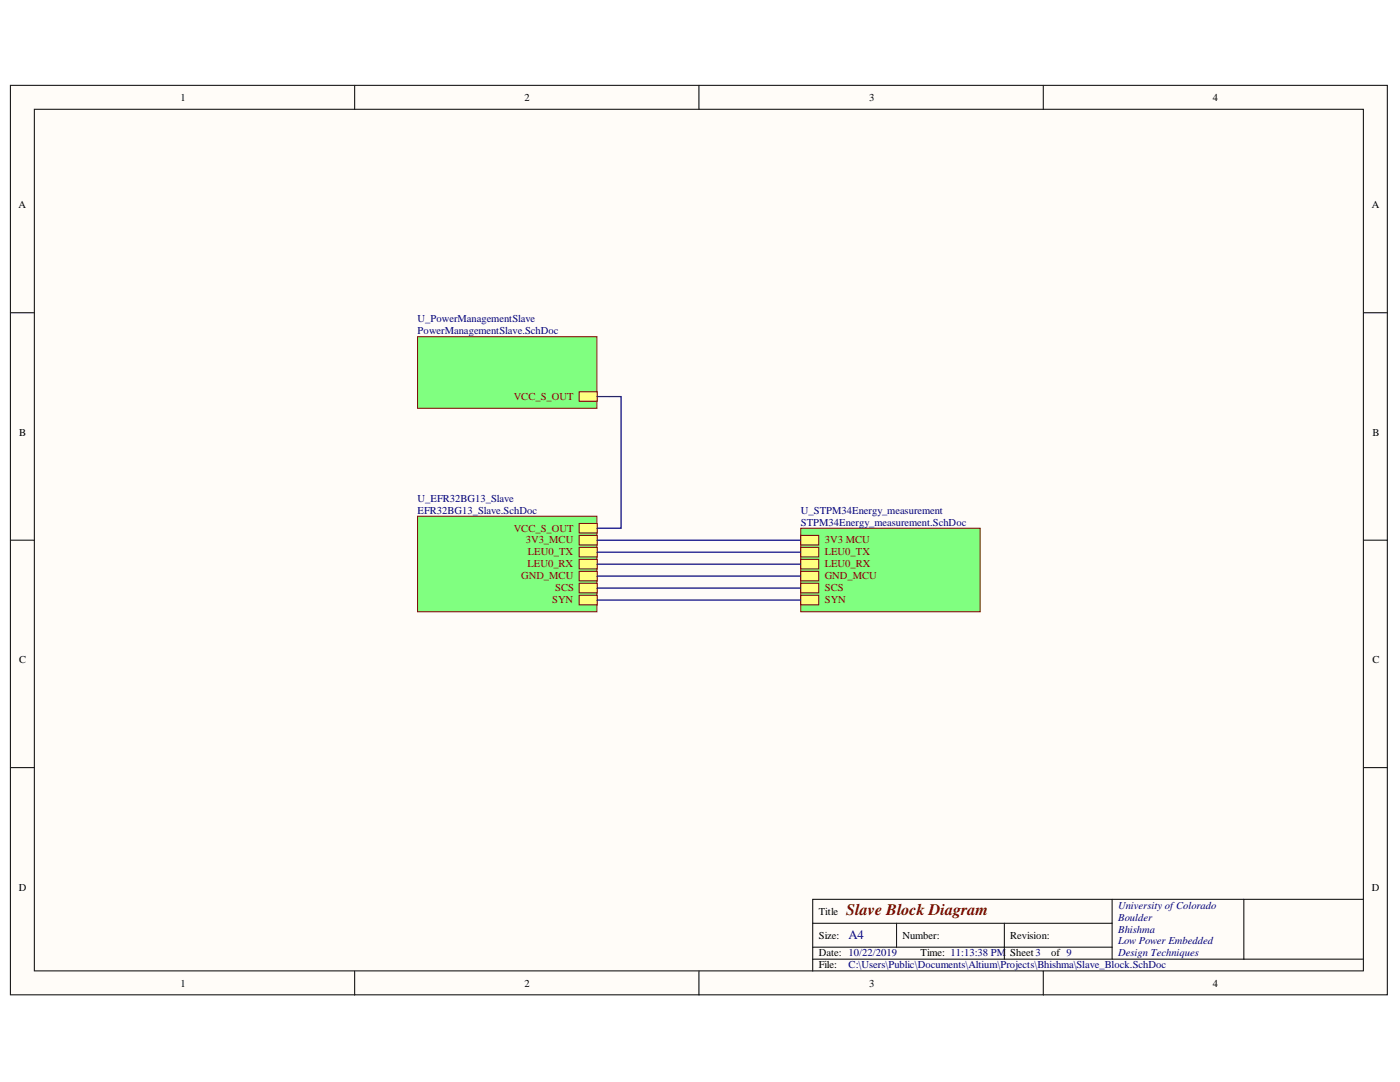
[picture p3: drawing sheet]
<svg xmlns="http://www.w3.org/2000/svg" width="279mm" height="216mm" viewBox="0 0 279 216" stroke-linecap="round" stroke-linejoin="round" font-family="sans-serif">
<defs><g id="words">
<text font-size="3.2" fill="#800000" x="168.9" y="182.6">Slave Block Diagram</text>
<text font-size="2.6" fill="#000080" x="169.4" y="187.5">A4</text>
<g font-size="2.1">
<text x="36" y="20.1">1</text>
<text x="104.6" y="20.1">2</text>
<text x="173.5" y="20.1">3</text>
<text x="242.1" y="20.1">4</text>
<text x="3.7" y="41.6">A</text>
<text x="273.8" y="41.6">A</text>
<text x="3.8" y="87">B</text>
<text x="273.9" y="87">B</text>
<text x="3.8" y="132.4">C</text>
<text x="273.9" y="132.4">C</text>
<text x="3.7" y="177.7">D</text>
<text x="273.8" y="177.7">D</text>
<text x="163.4" y="182.5">Title</text>
<text x="163.4" y="187.3">Size:</text>
<text x="163.4" y="190.8">Date: 10/22/2019</text>
<text x="180.1" y="187.3">Number:</text>
<text x="183.7" y="190.8">Time: 11:13:38 PM</text>
<text x="201.6" y="187.3">Revision:</text>
<text x="201.6" y="190.8">Sheet3</text>
<text x="209.8" y="190.8">of 9</text>
<text x="36" y="196.8">1</text>
<text x="104.6" y="196.8">2</text>
<text x="163.4" y="193.2">File:</text>
<text x="173.5" y="196.8">3</text>
<text x="242.1" y="196.8">4</text>
</g>
<g font-size="2.1" fill="#000080">
<text x="83.3" y="64.3">U_PowerManagementSlave</text>
<text x="83.3" y="66.6">PowerManagementSlave.SchDoc</text>
<text x="83.3" y="100.1">U_EFR32BG13_Slave</text>
<text x="83.3" y="102.5">EFR32BG13_Slave.SchDoc</text>
<text x="159.8" y="102.5">U_STPM34Energy_measurement</text>
<text x="159.8" y="104.9">STPM34Energy_measurement.SchDoc</text>
<text x="223.1" y="181.3">University ofColorado</text>
<text x="223.1" y="183.7">Boulder</text>
<text x="223.1" y="186.1">Bhishma</text>
<text x="223.1" y="188.5">Low Power Embedded</text>
<text x="223.1" y="190.8">Design Techniques</text>
<text x="169.4" y="193.2">C:\Users\Public\Documents\Altium\Projects\Bhishma\Slave_Block.SchDoc</text>
</g>
<g font-size="2.1" fill="#800000">
<text x="102.5" y="79.8">VCC_S_OUT</text>
<text x="102.5" y="106.1">VCC_S_OUT</text>
<text x="104.9" y="108.4">3V3_MCU</text>
<text x="105.3" y="113.2">LEU0_RX</text>
<text x="105.3" y="110.8">LEU0_TX</text>
<text x="164.6" y="108.4">3V3 MCU</text>
<text x="164.6" y="110.8">LEU0_TX</text>
<text x="164.6" y="113.2">LEU0_RX</text>
<text x="104" y="115.6">GND_MCU</text>
<text x="110.8" y="118">SCS</text>
<text x="164.6" y="115.6">GND_MCU</text>
<text x="164.6" y="118">SCS</text>
<text x="110.2" y="120.4">SYN</text>
<text x="164.6" y="120.4">SYN</text>
</g>
</g></defs>
<g fill="#fffcf8" stroke="#000" stroke-width=".2">
<path d="M2.1 17h274.8v181.5h-274.8z"/>
<path d="M6.9 21.8h265.2v171.9h-265.2z"/>
</g>
<g fill="none" stroke="#000" stroke-width=".2">
<path d="M70.8 17v4.8M139.5 17v4.8M208.2 17v4.8M2.1 62.4h4.8M272.1 62.4h4.8M2.1 107.8h4.8M272.1 107.8h4.8M2.1 153.2h4.8M272.1 153.2h4.8M221.9 179.4v12M248.2 179.4h-86v14.4M272.1 179.4h-23.9v12"/>
<path d="M70.8 193.8v4.8M139.5 193.8v4.8M162.2 184.2h59.7M162.2 191.4h109.9M162.2 189h59.7M178.9 184.2v4.8M200.4 184.2v7.2M208.2 193.8v4.8"/>
</g>
<path d="M83.3 103h35.8v19.1h-35.8z" fill="#80ff80" stroke="#800000" stroke-width=".2"/>
<path d="M115.6 109.2h3.6v1.9h-3.6z" fill-rule="evenodd" fill="#ffff80"/>
<path d="M115.6 109.2h3.6v1.9h-3.6z" fill="none" stroke="#800000" stroke-width=".2"/>
<path d="M115.6 111.6h3.6v1.9h-3.6z" fill-rule="evenodd" fill="#ffff80"/>
<path d="M115.6 111.6h3.6v1.9h-3.6z" fill="none" stroke="#800000" stroke-width=".2"/>
<path d="M115.6 116.4h3.6v1.9h-3.6z" fill-rule="evenodd" fill="#ffff80"/>
<path d="M115.6 116.4h3.6v1.9h-3.6z" fill="none" stroke="#800000" stroke-width=".2"/>
<path d="M115.6 118.8h3.6v1.9h-3.6z" fill-rule="evenodd" fill="#ffff80"/>
<path d="M115.6 118.8h3.6v1.9h-3.6z" fill="none" stroke="#800000" stroke-width=".2"/>
<path d="M115.6 114h3.6v1.9h-3.6z" fill-rule="evenodd" fill="#ffff80"/>
<path d="M115.6 114h3.6v1.9h-3.6z" fill="none" stroke="#800000" stroke-width=".2"/>
<path d="M115.6 106.8h3.6v1.9h-3.6z" fill-rule="evenodd" fill="#ffff80"/>
<path d="M115.6 106.8h3.6v1.9h-3.6z" fill="none" stroke="#800000" stroke-width=".2"/>
<path d="M115.6 104.4h3.6v2h-3.6z" fill-rule="evenodd" fill="#ffff80"/>
<path d="M115.6 104.4h3.6v2h-3.6z" fill="none" stroke="#800000" stroke-width=".2"/>
<path d="M83.3 67.2h35.8v14.3h-35.8z" fill="#80ff80" stroke="#800000" stroke-width=".2"/>
<path d="M115.6 78.2h3.6v1.9h-3.6z" fill-rule="evenodd" fill="#ffff80"/>
<path d="M115.6 78.2h3.6v1.9h-3.6z" fill="none" stroke="#800000" stroke-width=".2"/>
<path d="M159.8 105.4h35.8v16.7h-35.8z" fill="#80ff80" stroke="#800000" stroke-width=".2"/>
<path d="M159.8 106.8h3.6v1.9h-3.6z" fill-rule="evenodd" fill="#ffff80"/>
<path d="M159.8 106.8h3.6v1.9h-3.6z" fill="none" stroke="#800000" stroke-width=".2"/>
<path d="M159.8 109.2h3.6v1.9h-3.6z" fill-rule="evenodd" fill="#ffff80"/>
<path d="M159.8 109.2h3.6v1.9h-3.6z" fill="none" stroke="#800000" stroke-width=".2"/>
<path d="M159.8 111.6h3.6v1.9h-3.6z" fill-rule="evenodd" fill="#ffff80"/>
<path d="M159.8 111.6h3.6v1.9h-3.6z" fill="none" stroke="#800000" stroke-width=".2"/>
<path d="M159.8 114h3.6v1.9h-3.6z" fill-rule="evenodd" fill="#ffff80"/>
<path d="M159.8 114h3.6v1.9h-3.6z" fill="none" stroke="#800000" stroke-width=".2"/>
<path d="M159.8 116.4h3.6v1.9h-3.6z" fill-rule="evenodd" fill="#ffff80"/>
<path d="M159.8 116.4h3.6v1.9h-3.6z" fill="none" stroke="#800000" stroke-width=".2"/>
<path d="M159.8 118.8h3.6v1.9h-3.6z" fill-rule="evenodd" fill="#ffff80"/>
<path d="M159.8 118.8h3.6v1.9h-3.6z" fill="none" stroke="#800000" stroke-width=".2"/>
<path d="M119.2 79.1h4.8v26.3h-4.8M119.2 107.8h40.6M119.2 110.2h40.6M119.2 112.6h40.6M119.2 115h40.6M119.2 117.3h40.6M119.2 119.7h40.6" fill="none" stroke="#000080" stroke-width=".24"/>
<use href="#words"/>
</svg>
